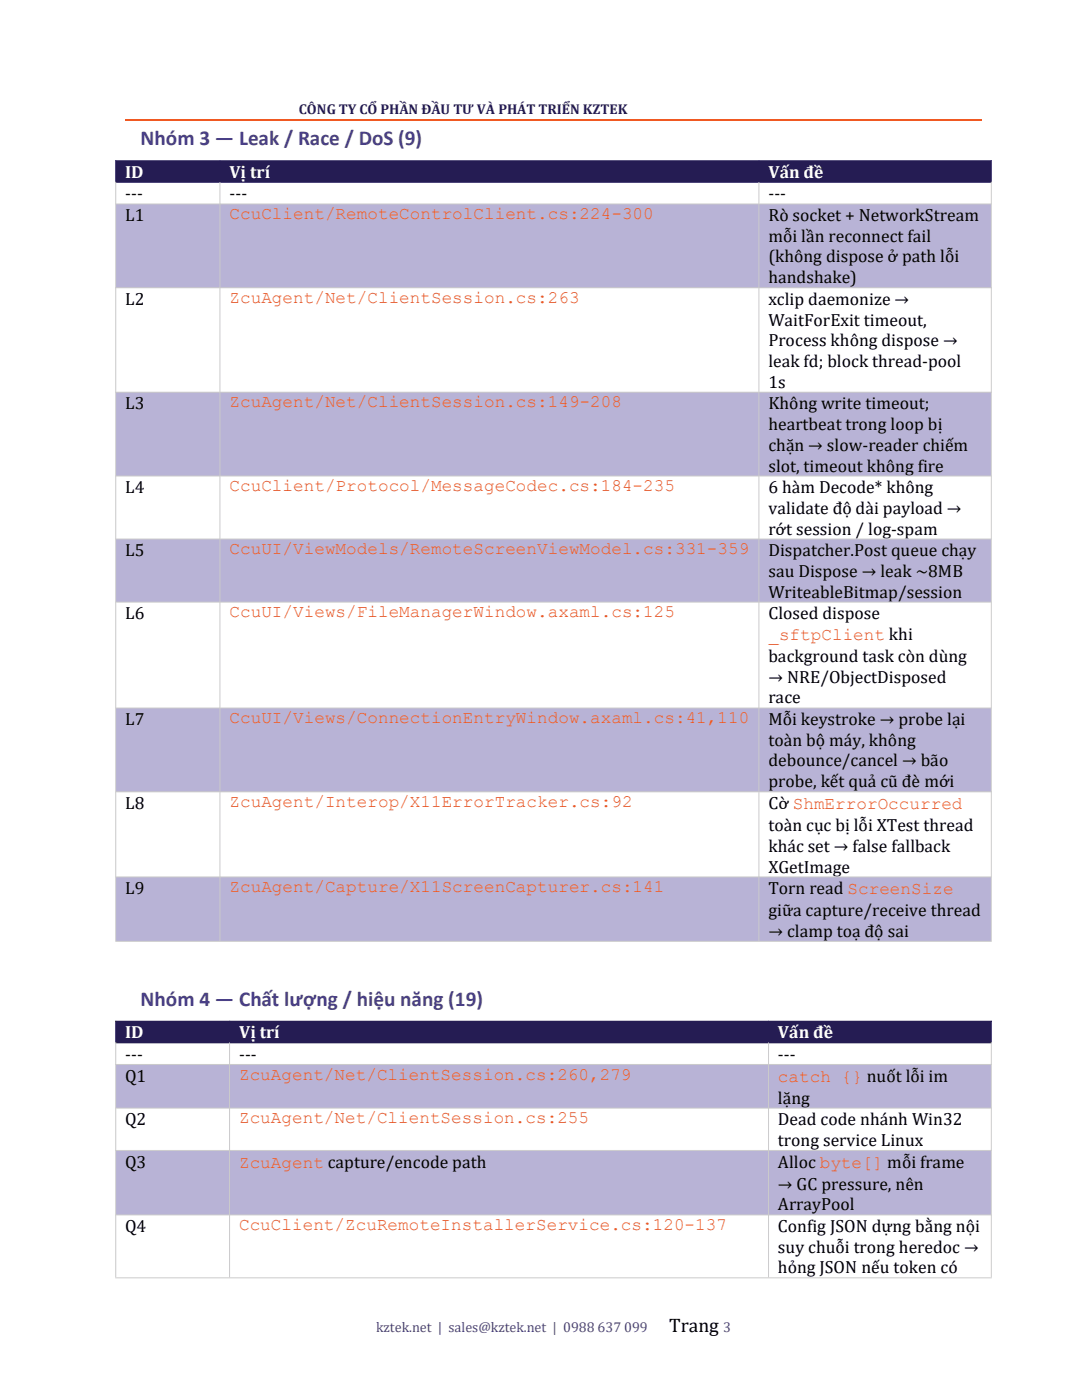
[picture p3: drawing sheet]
<svg xmlns="http://www.w3.org/2000/svg" width="216mm" height="279mm" viewBox="0 0 216 279" stroke-linecap="round" stroke-linejoin="round" font-family="sans-serif">
<defs><g id="words">
<g font-size="4.2" fill="#4a3f8c">
<text x="28.1" y="29">Nhóm 3 — Leak / Race / DoS (9)</text>
<text x="28.1" y="200.8">Nhóm 4 — Chất lượng / hiệu năng (19)</text>
</g>
<text font-size="3.9" x="133.5" y="265.8">Trang</text>
<g font-size="3.5" fill="#fff">
<text x="25" y="35.5">ID</text>
<text x="45.8" y="35.5">Vị trí</text>
<text x="153.3" y="35.5">Vấn đề</text>
<text x="25" y="207.2">ID</text>
<text x="47.7" y="207.2">Vị trí</text>
<text x="155.2" y="207.2">Vấn đề</text>
</g>
<g font-size="3.5">
<text x="25" y="39.8">---</text>
<text x="45.8" y="39.8">---</text>
<text x="153.3" y="39.8">---</text>
<text x="25" y="44.1">L1</text>
<text x="153.3" y="44.1">Rò socket + NetworkStream</text>
<text x="153.3" y="48.3">mỗi lần reconnect fail</text>
<text x="153.3" y="52.4">(không dispose ở path lỗi</text>
<text x="153.3" y="56.5">handshake)</text>
<text x="25" y="60.9">L2</text>
<text x="153.3" y="60.9">xclip daemonize →</text>
<text x="153.3" y="65">WaitForExit timeout,</text>
<text x="153.3" y="69.1">Process không dispose →</text>
<text x="153.3" y="73.3">leak fd; block thread-pool</text>
<text x="153.3" y="77.4">1s</text>
<text x="25" y="81.7">L3</text>
<text x="153.3" y="81.7">Không write timeout;</text>
<text x="153.3" y="85.8">heartbeat trong loop bị</text>
<text x="153.3" y="90">chặn → slow-reader chiếm</text>
<text x="153.3" y="94.1">slot, timeout không fire</text>
<text x="25" y="98.4">L4</text>
<text x="153.3" y="98.4">6 hàm Decode* không</text>
<text x="153.3" y="102.5">validate độ dài payload →</text>
<text x="153.3" y="106.7">rớt session / log-spam</text>
<text x="25" y="111">L5</text>
<text x="153.3" y="111">Dispatcher.Post queue chạy</text>
<text x="153.3" y="115.2">sau Dispose → leak ~8MB</text>
<text x="153.3" y="119.3">WriteableBitmap/session</text>
<text x="25" y="123.6">L6</text>
<text x="153.3" y="123.6">Closed dispose</text>
<text x="153.3" y="132.1">background task còn dùng</text>
<text x="153.3" y="136.3">→ NRE/ObjectDisposed</text>
<text x="153.3" y="140.4">race</text>
<text x="25" y="144.7">L7</text>
<text x="153.3" y="144.7">Mỗi keystroke → probe lại</text>
<text x="153.3" y="148.9">toàn bộ máy, không</text>
<text x="153.3" y="153">debounce/cancel → bão</text>
<text x="25" y="161.4">L8</text>
<text x="153.3" y="157.1">probe, kết quả cũ đè mới</text>
<text x="153.3" y="161.4">Cờ ShmErrorOccurred</text>
<text x="153.3" y="165.8">toàn cục bị lỗi XTest thread</text>
<text x="153.3" y="170">khác set → false fallback</text>
<text x="25" y="178.5">L9</text>
<text x="153.3" y="174.1">XGetImage</text>
<text x="153.3" y="178.5">Torn read ScreenSize</text>
<text x="153.3" y="182.9">giữa capture/receive thread</text>
<text x="153.3" y="187">→ clamp toạ độ sai</text>
<text x="25" y="211.6">---</text>
<text x="25" y="215.9">Q1</text>
<text x="47.7" y="211.6">---</text>
<text x="155.2" y="211.6">---</text>
<text x="155.2" y="220.3">lặng</text>
<text x="25" y="224.6">Q2</text>
<text x="155.2" y="224.6">Dead code nhánh Win32</text>
<text x="25" y="233.1">Q3</text>
<text x="155.2" y="228.7">trong service Linux</text>
<text x="155.2" y="233.1">Alloc byte[] mỗi frame</text>
<text x="155.2" y="237.5">→ GC pressure, nên</text>
<text x="25" y="245.9">Q4</text>
<text x="155.2" y="241.6">ArrayPool</text>
<text x="155.2" y="245.9">Config JSON dựng bằng nội</text>
<text x="155.2" y="250">suy chuỗi trong heredoc →</text>
<text x="155.2" y="254.1">hỏng JSON nếu token có</text>
</g>
<g font-size="3.5" fill="#f05922">
<text x="45.8" y="43.7">CcuClient/RemoteControlClient.cs:224-300</text>
<text x="45.8" y="60.4">ZcuAgent/Net/ClientSession.cs:263</text>
<text x="45.8" y="81.3">ZcuAgent/Net/ClientSession.cs:149-208</text>
<text x="45.8" y="98">CcuClient/Protocol/MessageCodec.cs:184-235</text>
<text x="45.8" y="110.6">CcuUI/ViewModels/RemoteScreenViewModel.cs:331-359</text>
<text x="45.8" y="123.2">CcuUI/Views/FileManagerWindow.axaml.cs:125</text>
<text x="153.3" y="127.7">_sftpClient khi</text>
<text x="45.8" y="144.3">CcuUI/Views/ConnectionEntryWindow.axaml.cs:41,110</text>
<text x="45.8" y="161.1">ZcuAgent/Interop/X11ErrorTracker.cs:92</text>
<text x="45.8" y="178">ZcuAgent/Capture/X11ScreenCapturer.cs:141</text>
<text x="47.7" y="215.5">ZcuAgent/Net/ClientSession.cs:260,279</text>
<text x="155.2" y="215.9">catch {} nuốt lỗi im</text>
<text x="47.7" y="224.2">ZcuAgent/Net/ClientSession.cs:255</text>
<text x="47.7" y="233.1">ZcuAgent capture/encode path</text>
<text x="47.7" y="245.5">CcuClient/ZcuRemoteInstallerService.cs:120-137</text>
</g>
<text font-size="2.8" fill="#251c53" x="59.6" y="22.8">CÔNG TY CỔ PHẦN ĐẦU TƯ VÀ PHÁT TRIỂN KZTEK</text>
<g font-size="2.8" fill="#4a3f8c">
<text x="75.1" y="265.8">kztek.net | sales@kztek.net | 0988</text>
<text x="119.3" y="265.8">637</text>
<text x="124.5" y="265.8">099</text>
<text x="144.3" y="265.8">3</text>
</g>
</g></defs>
<path d="M25 23.9h170.9" fill="none" stroke="#f05922" stroke-width=".34"/>
<g fill="#251c53">
<path d="M23.1 32.1h20.8v4.2h-20.8z" fill-rule="evenodd"/>
<path d="M43.9 32.1h107.5v4.2h-107.5z" fill-rule="evenodd"/>
<path d="M151.5 32.1h46.3v4.2h-46.3z" fill-rule="evenodd"/>
</g>
<g fill="#b8b3d6">
<path d="M23.1 40.7h20.8v16.7h-20.8z" fill-rule="evenodd"/>
<path d="M43.9 40.7h107.5v16.7h-107.5z" fill-rule="evenodd"/>
<path d="M151.5 40.7h46.3v16.7h-46.3z" fill-rule="evenodd"/>
<path d="M23.1 78.3h20.8v16.6h-20.8z" fill-rule="evenodd"/>
<path d="M43.9 78.3h107.5v16.6h-107.5z" fill-rule="evenodd"/>
<path d="M151.5 78.3h46.3v16.6h-46.3z" fill-rule="evenodd"/>
<path d="M23.1 107.6h20.8v12.5h-20.8z" fill-rule="evenodd"/>
<path d="M43.9 107.6h107.5v12.5h-107.5z" fill-rule="evenodd"/>
<path d="M151.5 107.6h46.3v12.5h-46.3z" fill-rule="evenodd"/>
<path d="M23.1 141.3h20.8v16.7h-20.8z" fill-rule="evenodd"/>
<path d="M43.9 141.3h107.5v16.7h-107.5z" fill-rule="evenodd"/>
<path d="M151.5 141.3h46.3v16.7h-46.3z" fill-rule="evenodd"/>
<path d="M23.1 175.1h20.8v12.7h-20.8z" fill-rule="evenodd"/>
<path d="M43.9 175.1h107.5v12.7h-107.5z" fill-rule="evenodd"/>
<path d="M151.5 175.1h46.3v12.7h-46.3z" fill-rule="evenodd"/>
</g>
<path d="M23 32.1h174.9M23 36.4h174.9M23.1 32v4.3M43.9 32v4.3M151.4 32v4.3M197.8 32v4.3" fill="none" stroke="#251c53" stroke-width=".2"/>
<g fill="none" stroke="#cbcbcb" stroke-width=".2">
<path d="M23.1 36.3v151.5M43.9 36.3v151.5M151.4 36.3v151.5M197.8 36.3v151.5M23 40.7h174.9M23 57.4h174.9M23 78.3h174.9M23 95h174.9M23 107.6h174.9M23 120.2h174.9M23 141.3h174.9M23 158h174.9"/>
<path d="M23 175h174.9M23 187.9h174.9"/>
</g>
<g fill="#251c53">
<path d="M23.1 203.9h22.7v4.2h-22.7z" fill-rule="evenodd"/>
<path d="M45.9 203.9h107.4v4.2h-107.4z" fill-rule="evenodd"/>
<path d="M153.4 203.9h44.4v4.2h-44.4z" fill-rule="evenodd"/>
</g>
<g fill="#b8b3d6">
<path d="M23.1 212.5h22.7v8.6h-22.7z" fill-rule="evenodd"/>
<path d="M45.9 212.5h107.4v8.6h-107.4z" fill-rule="evenodd"/>
<path d="M153.4 212.5h44.4v8.6h-44.4z" fill-rule="evenodd"/>
<path d="M23.1 229.7h22.7v12.7h-22.7z" fill-rule="evenodd"/>
<path d="M45.9 229.7h107.4v12.7h-107.4z" fill-rule="evenodd"/>
<path d="M153.4 229.7h44.4v12.7h-44.4z" fill-rule="evenodd"/>
</g>
<path d="M23 203.8h174.9M23 208.1h174.9M23.1 203.7v4.3M45.8 203.7v4.3M153.4 203.7v4.3M197.8 203.7v4.3" fill="none" stroke="#251c53" stroke-width=".2"/>
<path d="M23 212.4h174.9M23.1 208v46.9M45.8 208v46.9M153.4 208v46.9M197.8 208v46.9M23 221.2h174.9M23 229.6h174.9M23 242.5h174.9M23 255h174.9" fill="none" stroke="#cbcbcb" stroke-width=".2"/>
<use href="#words"/>
</svg>
